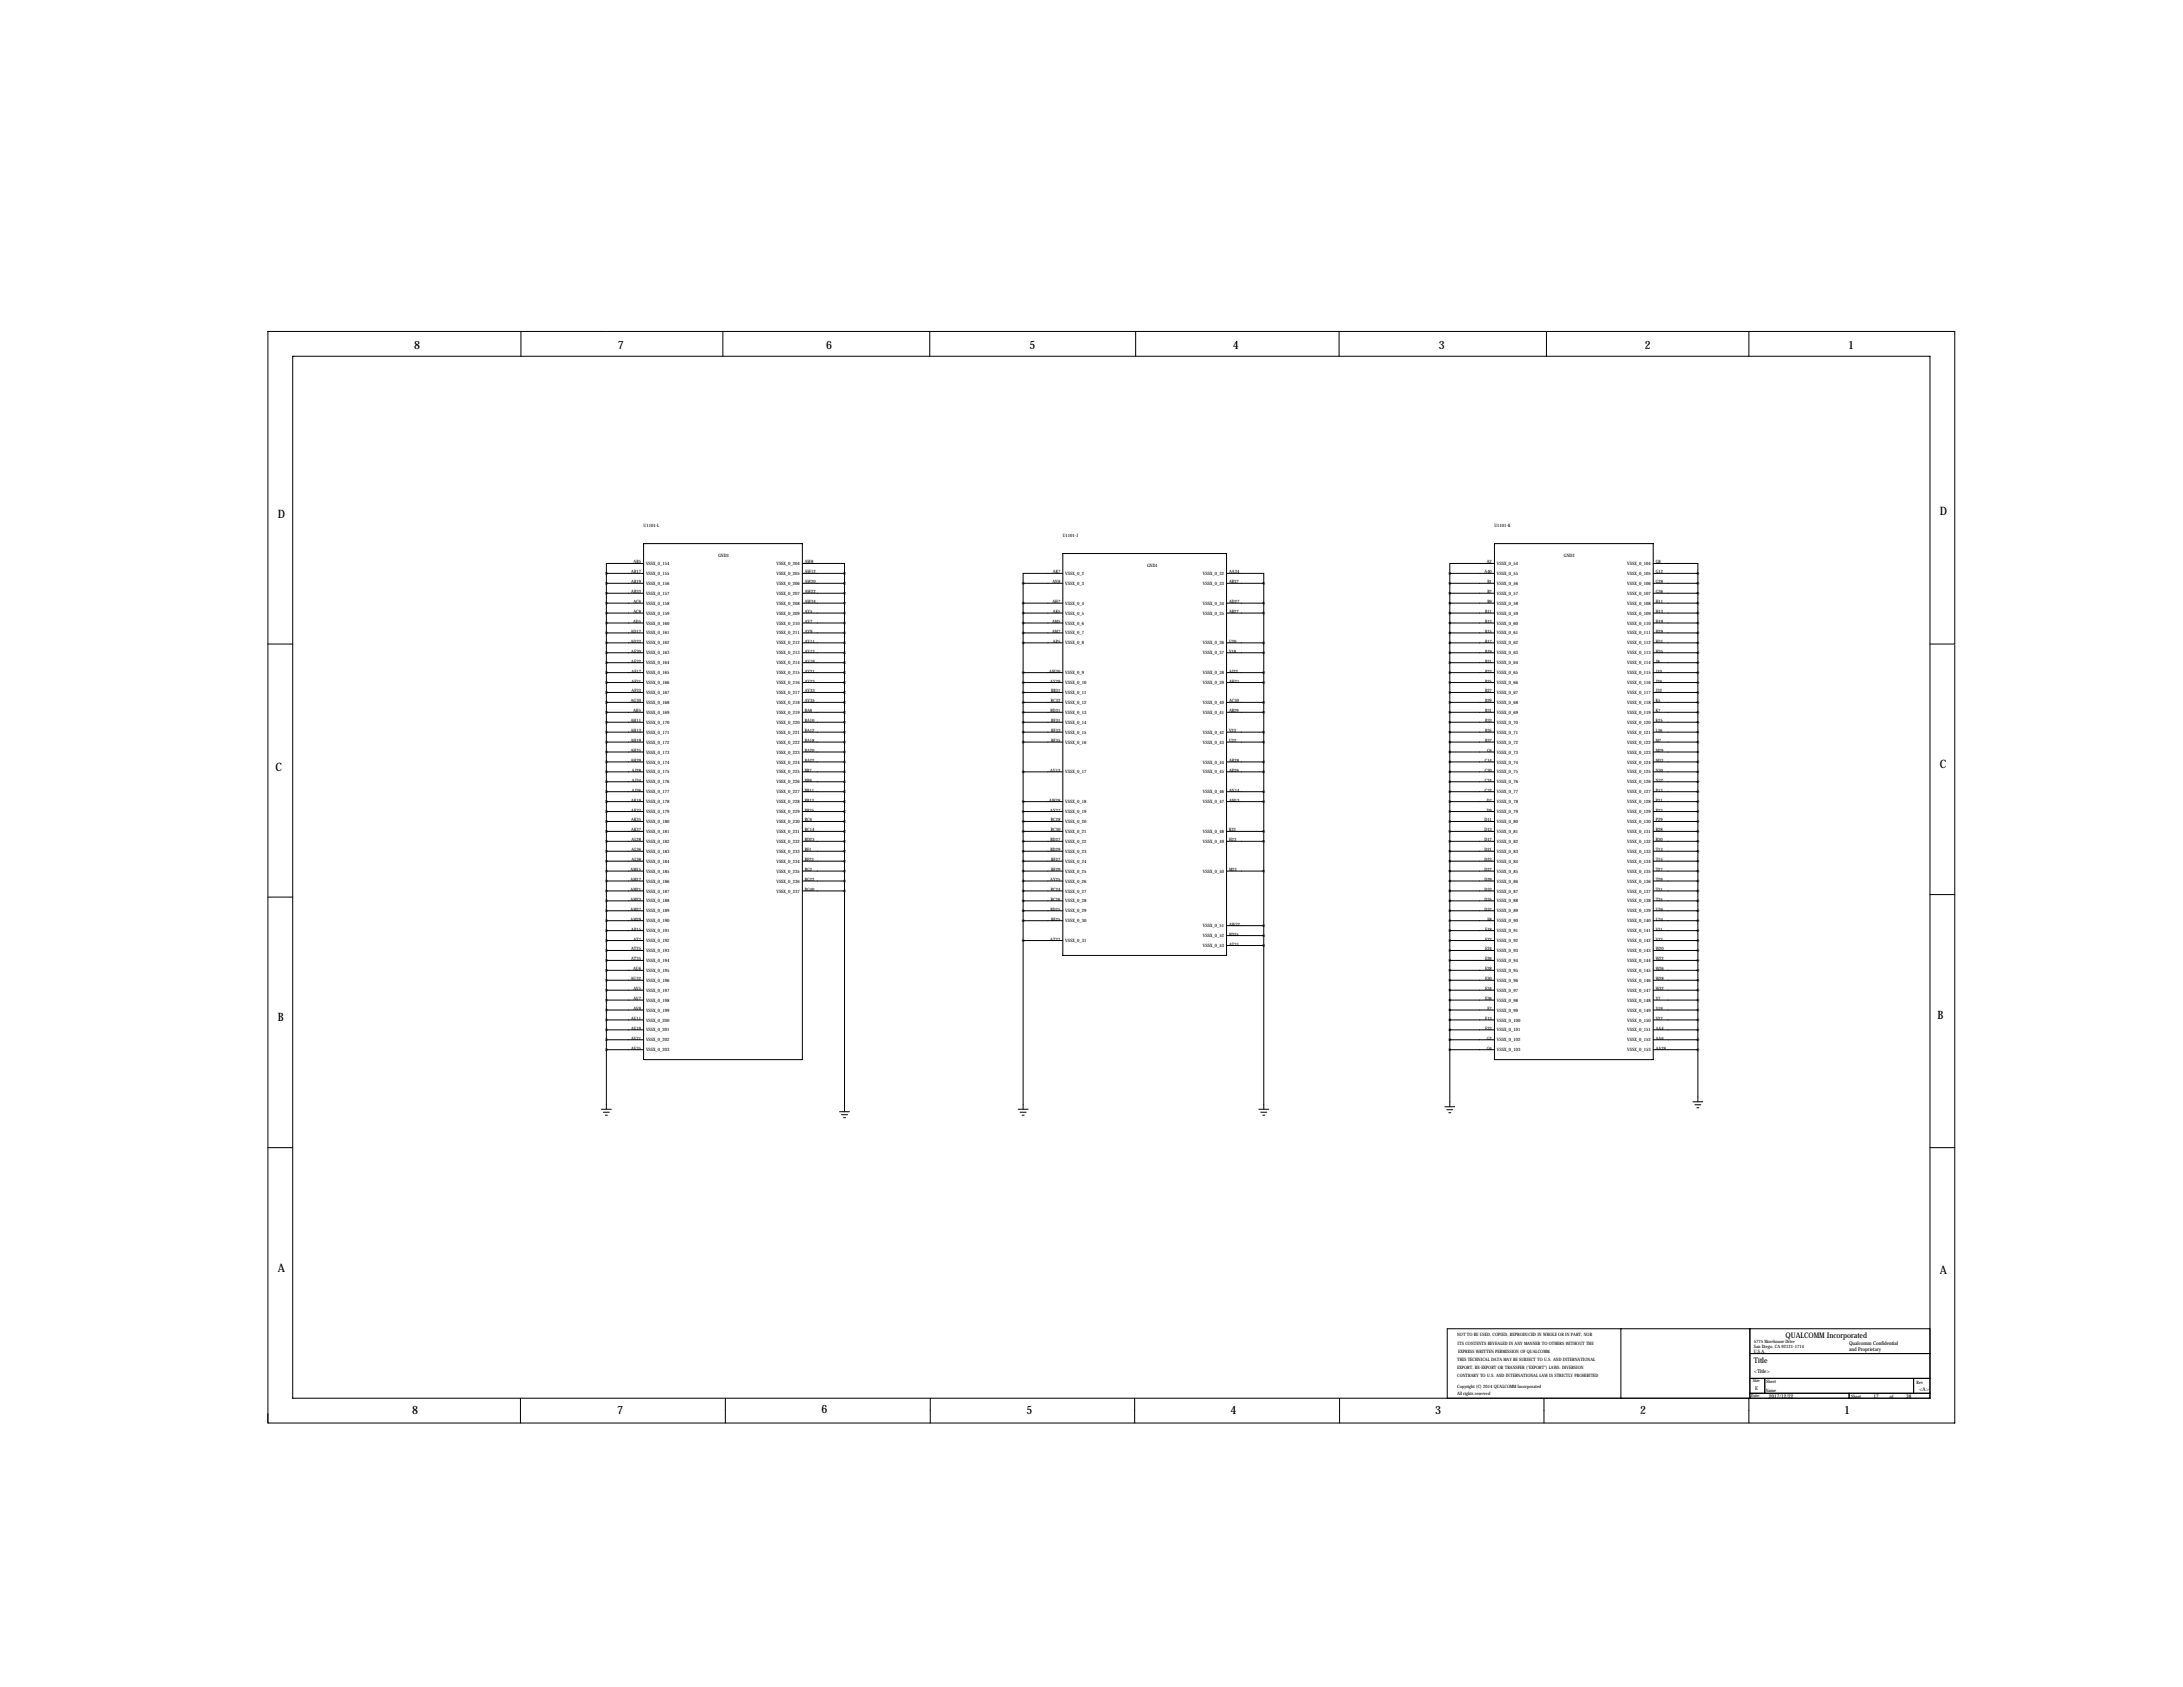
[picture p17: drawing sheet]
<svg xmlns="http://www.w3.org/2000/svg" width="1118mm" height="864mm" viewBox="0 0 1118 864" stroke-linecap="round" stroke-linejoin="round" font-family="sans-serif">
<defs><g id="words">
<g font-size="5.9">
<text x="212" y="179">8</text>
<text x="316" y="179">7</text>
<text x="423" y="179">6</text>
<text x="527" y="179">5</text>
<text x="631" y="179">4</text>
<text x="737" y="179">3</text>
<text x="842" y="179">2</text>
<text x="946" y="179">1</text>
<text x="993" y="264">D</text>
<text x="142" y="265">D</text>
<text x="141" y="394">C</text>
<text x="993" y="393">C</text>
<text x="992" y="521">B</text>
<text x="142" y="523">B</text>
<text x="142" y="651">A</text>
<text x="993" y="652">A</text>
<text x="211" y="724">8</text>
<text x="316" y="724">7</text>
<text x="421" y="723">6</text>
<text x="526" y="724">5</text>
<text x="630" y="724">4</text>
<text x="735" y="724">3</text>
<text x="840" y="724">2</text>
<text x="944" y="724">1</text>
</g>
<g font-size="4">
<text x="914" y="685">QUALCOMM Incorporated</text>
<text x="898" y="698">Title</text>
</g>
<g font-size="2.6">
<text x="947" y="688">Qualcomm Confidential</text>
<text x="947" y="691">and Proprietary</text>
<text x="898" y="703">&lt;Title&gt;</text>
<text x="899" y="712">E</text>
<text x="982" y="712">&lt;A&gt;</text>
<text x="906" y="716">2017/12/22</text>
<text x="959" y="716">17</text>
<text x="976" y="716">38</text>
</g>
<g font-size="2.3">
<text x="329" y="270">U1101-L</text>
<text x="765" y="270">U1101-K</text>
<text x="544" y="275">U1101-J</text>
<text x="368" y="285">GND3</text>
<text x="801" y="285">GND2</text>
<text x="323" y="294">AB17</text>
<text x="324" y="288">AB5</text>
<text x="331" y="289">VSSX_0_154</text>
<text x="398" y="289">VSSX_0_204</text>
<text x="412" y="288">AW</text>
<text x="412" y="294">AW</text>
<text x="415" y="288">8</text>
<text x="415" y="294">12</text>
<text x="539" y="294">AK7</text>
<text x="587" y="290">GND1</text>
<text x="629" y="294">AA34</text>
<text x="760" y="294">A40</text>
<text x="761" y="288">A2</text>
<text x="766" y="289">VSSX_0_54</text>
<text x="833" y="289">VSSX_0_104</text>
<text x="848" y="288">G8</text>
<text x="848" y="294">G12</text>
<text x="323" y="299">AB19</text>
<text x="331" y="294">VSSX_0_155</text>
<text x="331" y="299">VSSX_0_156</text>
<text x="398" y="294">VSSX_0_205</text>
<text x="398" y="299">VSSX_0_206</text>
<text x="412" y="299">AW</text>
<text x="415" y="299">20</text>
<text x="539" y="299">AN8</text>
<text x="545" y="294">VSSX_0_2</text>
<text x="545" y="299">VSSX_0_3</text>
<text x="616" y="294">VSSX_0_32</text>
<text x="616" y="299">VSSX_0_33</text>
<text x="629" y="299">AB37</text>
<text x="761" y="299">B1</text>
<text x="766" y="294">VSSX_0_55</text>
<text x="766" y="299">VSSX_0_56</text>
<text x="833" y="294">VSSX_0_105</text>
<text x="833" y="299">VSSX_0_106</text>
<text x="848" y="299">G28</text>
<text x="323" y="304">AB33</text>
<text x="331" y="304">VSSX_0_157</text>
<text x="398" y="304">VSSX_0_207</text>
<text x="412" y="304">AW</text>
<text x="415" y="304">22</text>
<text x="761" y="304">B7</text>
<text x="766" y="304">VSSX_0_57</text>
<text x="833" y="304">VSSX_0_107</text>
<text x="848" y="304">G36</text>
<text x="324" y="309">AC6</text>
<text x="331" y="310">VSSX_0_158</text>
<text x="398" y="310">VSSX_0_208</text>
<text x="412" y="309">AW</text>
<text x="415" y="309">34</text>
<text x="539" y="309">AH7</text>
<text x="545" y="310">VSSX_0_4</text>
<text x="616" y="310">VSSX_0_34</text>
<text x="629" y="309">AD27</text>
<text x="761" y="309">B9</text>
<text x="766" y="310">VSSX_0_58</text>
<text x="833" y="310">VSSX_0_108</text>
<text x="848" y="309">H11</text>
<text x="324" y="314">AC8</text>
<text x="331" y="315">VSSX_0_159</text>
<text x="398" y="315">VSSX_0_209</text>
<text x="412" y="314">AY5</text>
<text x="539" y="314">AK5</text>
<text x="545" y="315">VSSX_0_5</text>
<text x="616" y="315">VSSX_0_35</text>
<text x="629" y="314">AB27</text>
<text x="760" y="314">B11</text>
<text x="766" y="315">VSSX_0_59</text>
<text x="833" y="315">VSSX_0_109</text>
<text x="848" y="314">H13</text>
<text x="324" y="319">AD5</text>
<text x="331" y="320">VSSX_0_160</text>
<text x="398" y="320">VSSX_0_210</text>
<text x="412" y="319">AY7</text>
<text x="539" y="319">AM5</text>
<text x="545" y="320">VSSX_0_6</text>
<text x="760" y="319">B13</text>
<text x="766" y="320">VSSX_0_60</text>
<text x="833" y="320">VSSX_0_110</text>
<text x="848" y="319">H19</text>
<text x="323" y="324">AD17</text>
<text x="323" y="329">AD33</text>
<text x="331" y="325">VSSX_0_161</text>
<text x="331" y="330">VSSX_0_162</text>
<text x="398" y="325">VSSX_0_211</text>
<text x="398" y="330">VSSX_0_212</text>
<text x="412" y="324">AY9</text>
<text x="412" y="329">AY11</text>
<text x="539" y="324">AM7</text>
<text x="539" y="329">AP5</text>
<text x="545" y="325">VSSX_0_7</text>
<text x="545" y="330">VSSX_0_8</text>
<text x="616" y="330">VSSX_0_36</text>
<text x="629" y="329">U20</text>
<text x="760" y="324">B15</text>
<text x="760" y="329">B17</text>
<text x="766" y="325">VSSX_0_61</text>
<text x="766" y="330">VSSX_0_62</text>
<text x="833" y="325">VSSX_0_111</text>
<text x="833" y="330">VSSX_0_112</text>
<text x="848" y="324">H29</text>
<text x="848" y="329">H31</text>
<text x="323" y="334">AE30</text>
<text x="331" y="335">VSSX_0_163</text>
<text x="398" y="335">VSSX_0_213</text>
<text x="412" y="334">AY13</text>
<text x="616" y="335">VSSX_0_37</text>
<text x="629" y="334">V19</text>
<text x="760" y="334">B19</text>
<text x="766" y="335">VSSX_0_63</text>
<text x="833" y="335">VSSX_0_113</text>
<text x="848" y="334">H35</text>
<text x="323" y="339">AE32</text>
<text x="331" y="340">VSSX_0_164</text>
<text x="398" y="340">VSSX_0_214</text>
<text x="412" y="339">AY19</text>
<text x="760" y="339">B21</text>
<text x="766" y="340">VSSX_0_64</text>
<text x="833" y="340">VSSX_0_114</text>
<text x="848" y="339">J8</text>
<text x="323" y="344">AF17</text>
<text x="331" y="345">VSSX_0_165</text>
<text x="398" y="345">VSSX_0_215</text>
<text x="412" y="344">AY21</text>
<text x="537" y="344">AW</text>
<text x="540" y="344">30</text>
<text x="545" y="345">VSSX_0_9</text>
<text x="616" y="345">VSSX_0_38</text>
<text x="629" y="344">AJ22</text>
<text x="760" y="344">B23</text>
<text x="766" y="345">VSSX_0_65</text>
<text x="833" y="345">VSSX_0_115</text>
<text x="848" y="344">J10</text>
<text x="323" y="349">AF31</text>
<text x="331" y="350">VSSX_0_166</text>
<text x="398" y="350">VSSX_0_216</text>
<text x="412" y="349">AY23</text>
<text x="538" y="349">AY29</text>
<text x="545" y="350">VSSX_0_10</text>
<text x="616" y="350">VSSX_0_39</text>
<text x="629" y="349">AH21</text>
<text x="760" y="349">B25</text>
<text x="766" y="350">VSSX_0_66</text>
<text x="833" y="350">VSSX_0_116</text>
<text x="848" y="349">J26</text>
<text x="323" y="360">AG30</text>
<text x="323" y="354">AF33</text>
<text x="331" y="355">VSSX_0_167</text>
<text x="398" y="355">VSSX_0_217</text>
<text x="412" y="354">AY33</text>
<text x="412" y="360">AY35</text>
<text x="538" y="360">BC32</text>
<text x="538" y="354">BB31</text>
<text x="545" y="355">VSSX_0_11</text>
<text x="629" y="360">AC30</text>
<text x="760" y="354">B27</text>
<text x="760" y="360">B29</text>
<text x="766" y="355">VSSX_0_67</text>
<text x="833" y="355">VSSX_0_117</text>
<text x="848" y="354">J32</text>
<text x="848" y="360">K5</text>
<text x="324" y="365">AH5</text>
<text x="331" y="360">VSSX_0_168</text>
<text x="331" y="365">VSSX_0_169</text>
<text x="398" y="360">VSSX_0_218</text>
<text x="398" y="365">VSSX_0_219</text>
<text x="412" y="365">BA8</text>
<text x="538" y="365">BD31</text>
<text x="545" y="360">VSSX_0_12</text>
<text x="545" y="365">VSSX_0_13</text>
<text x="616" y="360">VSSX_0_40</text>
<text x="616" y="365">VSSX_0_41</text>
<text x="629" y="365">AB29</text>
<text x="760" y="365">B31</text>
<text x="766" y="360">VSSX_0_68</text>
<text x="766" y="365">VSSX_0_69</text>
<text x="833" y="360">VSSX_0_118</text>
<text x="833" y="365">VSSX_0_119</text>
<text x="848" y="365">K7</text>
<text x="323" y="370">AH11</text>
<text x="331" y="371">VSSX_0_170</text>
<text x="398" y="371">VSSX_0_220</text>
<text x="412" y="370">BA10</text>
<text x="538" y="370">BF31</text>
<text x="545" y="371">VSSX_0_14</text>
<text x="760" y="370">B33</text>
<text x="766" y="371">VSSX_0_70</text>
<text x="833" y="371">VSSX_0_120</text>
<text x="848" y="370">K25</text>
<text x="323" y="375">AH13</text>
<text x="331" y="376">VSSX_0_171</text>
<text x="398" y="376">VSSX_0_221</text>
<text x="412" y="375">BA12</text>
<text x="538" y="375">BF33</text>
<text x="545" y="376">VSSX_0_15</text>
<text x="616" y="376">VSSX_0_42</text>
<text x="629" y="375">V23</text>
<text x="760" y="375">B35</text>
<text x="766" y="376">VSSX_0_71</text>
<text x="833" y="376">VSSX_0_121</text>
<text x="848" y="375">L36</text>
<text x="323" y="380">AH19</text>
<text x="331" y="381">VSSX_0_172</text>
<text x="398" y="381">VSSX_0_222</text>
<text x="412" y="380">BA18</text>
<text x="538" y="380">BF35</text>
<text x="545" y="381">VSSX_0_16</text>
<text x="616" y="381">VSSX_0_43</text>
<text x="629" y="380">U22</text>
<text x="760" y="380">B37</text>
<text x="766" y="381">VSSX_0_72</text>
<text x="833" y="381">VSSX_0_122</text>
<text x="848" y="380">M7</text>
<text x="323" y="385">AH25</text>
<text x="331" y="386">VSSX_0_173</text>
<text x="398" y="386">VSSX_0_223</text>
<text x="412" y="385">BA20</text>
<text x="761" y="385">C6</text>
<text x="766" y="386">VSSX_0_73</text>
<text x="833" y="386">VSSX_0_123</text>
<text x="848" y="385">M29</text>
<text x="323" y="390">AH29</text>
<text x="323" y="395">AJ28</text>
<text x="331" y="391">VSSX_0_174</text>
<text x="331" y="396">VSSX_0_175</text>
<text x="398" y="391">VSSX_0_224</text>
<text x="398" y="396">VSSX_0_225</text>
<text x="412" y="390">BA22</text>
<text x="412" y="395">BB7</text>
<text x="538" y="395">AV13</text>
<text x="545" y="396">VSSX_0_17</text>
<text x="616" y="391">VSSX_0_44</text>
<text x="616" y="396">VSSX_0_45</text>
<text x="629" y="390">AR28</text>
<text x="629" y="395">AP29</text>
<text x="760" y="390">C14</text>
<text x="760" y="395">C20</text>
<text x="766" y="391">VSSX_0_74</text>
<text x="766" y="396">VSSX_0_75</text>
<text x="833" y="391">VSSX_0_124</text>
<text x="833" y="396">VSSX_0_125</text>
<text x="848" y="390">M33</text>
<text x="848" y="395">N30</text>
<text x="323" y="400">AJ34</text>
<text x="331" y="401">VSSX_0_176</text>
<text x="398" y="401">VSSX_0_226</text>
<text x="412" y="400">BB9</text>
<text x="760" y="400">C24</text>
<text x="766" y="401">VSSX_0_76</text>
<text x="833" y="401">VSSX_0_126</text>
<text x="848" y="400">N32</text>
<text x="323" y="405">AJ36</text>
<text x="331" y="406">VSSX_0_177</text>
<text x="398" y="406">VSSX_0_227</text>
<text x="412" y="405">BB11</text>
<text x="616" y="406">VSSX_0_46</text>
<text x="629" y="405">AN14</text>
<text x="760" y="405">C32</text>
<text x="766" y="406">VSSX_0_77</text>
<text x="833" y="406">VSSX_0_127</text>
<text x="848" y="405">P13</text>
<text x="323" y="410">AK19</text>
<text x="331" y="411">VSSX_0_178</text>
<text x="398" y="411">VSSX_0_228</text>
<text x="412" y="410">BB13</text>
<text x="537" y="410">AW</text>
<text x="540" y="410">28</text>
<text x="545" y="411">VSSX_0_18</text>
<text x="616" y="411">VSSX_0_47</text>
<text x="629" y="410">AM13</text>
<text x="761" y="410">D7</text>
<text x="766" y="411">VSSX_0_78</text>
<text x="833" y="411">VSSX_0_128</text>
<text x="848" y="410">P21</text>
<text x="323" y="415">AK33</text>
<text x="331" y="416">VSSX_0_179</text>
<text x="398" y="416">VSSX_0_229</text>
<text x="412" y="415">BB35</text>
<text x="538" y="415">AY27</text>
<text x="545" y="416">VSSX_0_19</text>
<text x="761" y="415">D9</text>
<text x="766" y="416">VSSX_0_79</text>
<text x="833" y="416">VSSX_0_129</text>
<text x="848" y="415">P23</text>
<text x="323" y="421">AK35</text>
<text x="323" y="426">AK37</text>
<text x="331" y="421">VSSX_0_180</text>
<text x="398" y="421">VSSX_0_230</text>
<text x="412" y="421">BC6</text>
<text x="412" y="426">BC14</text>
<text x="538" y="421">BC28</text>
<text x="538" y="426">BC30</text>
<text x="545" y="421">VSSX_0_20</text>
<text x="629" y="426">K23</text>
<text x="760" y="421">D11</text>
<text x="760" y="426">D13</text>
<text x="766" y="421">VSSX_0_80</text>
<text x="833" y="421">VSSX_0_130</text>
<text x="848" y="421">P29</text>
<text x="848" y="426">R28</text>
<text x="323" y="431">AL28</text>
<text x="331" y="426">VSSX_0_181</text>
<text x="331" y="431">VSSX_0_182</text>
<text x="398" y="426">VSSX_0_231</text>
<text x="398" y="431">VSSX_0_232</text>
<text x="412" y="431">BD23</text>
<text x="538" y="431">BD27</text>
<text x="545" y="426">VSSX_0_21</text>
<text x="545" y="431">VSSX_0_22</text>
<text x="616" y="426">VSSX_0_48</text>
<text x="616" y="431">VSSX_0_49</text>
<text x="629" y="431">H23</text>
<text x="760" y="431">D17</text>
<text x="766" y="426">VSSX_0_81</text>
<text x="766" y="431">VSSX_0_82</text>
<text x="833" y="426">VSSX_0_131</text>
<text x="833" y="431">VSSX_0_132</text>
<text x="848" y="431">R30</text>
<text x="323" y="436">AL36</text>
<text x="331" y="437">VSSX_0_183</text>
<text x="398" y="437">VSSX_0_233</text>
<text x="412" y="436">BF1</text>
<text x="538" y="436">BD29</text>
<text x="545" y="437">VSSX_0_23</text>
<text x="760" y="436">D21</text>
<text x="766" y="437">VSSX_0_83</text>
<text x="833" y="437">VSSX_0_133</text>
<text x="848" y="436">T13</text>
<text x="323" y="441">AL38</text>
<text x="331" y="442">VSSX_0_184</text>
<text x="398" y="442">VSSX_0_234</text>
<text x="412" y="441">BF23</text>
<text x="538" y="441">BF27</text>
<text x="545" y="442">VSSX_0_24</text>
<text x="760" y="441">D23</text>
<text x="766" y="442">VSSX_0_84</text>
<text x="833" y="442">VSSX_0_134</text>
<text x="848" y="441">T15</text>
<text x="323" y="446">AM15</text>
<text x="331" y="447">VSSX_0_185</text>
<text x="398" y="447">VSSX_0_235</text>
<text x="412" y="446">BG2</text>
<text x="538" y="446">BF29</text>
<text x="545" y="447">VSSX_0_25</text>
<text x="616" y="447">VSSX_0_50</text>
<text x="629" y="446">M23</text>
<text x="760" y="446">D27</text>
<text x="766" y="447">VSSX_0_85</text>
<text x="833" y="447">VSSX_0_135</text>
<text x="848" y="446">T27</text>
<text x="323" y="451">AM17</text>
<text x="331" y="452">VSSX_0_186</text>
<text x="398" y="452">VSSX_0_236</text>
<text x="412" y="451">BG22</text>
<text x="538" y="451">AY25</text>
<text x="545" y="452">VSSX_0_26</text>
<text x="760" y="451">D29</text>
<text x="766" y="452">VSSX_0_86</text>
<text x="833" y="452">VSSX_0_136</text>
<text x="848" y="451">T29</text>
<text x="323" y="456">AM21</text>
<text x="323" y="461">AM23</text>
<text x="331" y="457">VSSX_0_187</text>
<text x="331" y="462">VSSX_0_188</text>
<text x="398" y="457">VSSX_0_237</text>
<text x="412" y="456">BG40</text>
<text x="538" y="456">BC24</text>
<text x="538" y="461">BC26</text>
<text x="545" y="457">VSSX_0_27</text>
<text x="545" y="462">VSSX_0_28</text>
<text x="760" y="456">D33</text>
<text x="760" y="461">D35</text>
<text x="766" y="457">VSSX_0_87</text>
<text x="766" y="462">VSSX_0_88</text>
<text x="833" y="457">VSSX_0_137</text>
<text x="833" y="462">VSSX_0_138</text>
<text x="848" y="456">T31</text>
<text x="848" y="461">T35</text>
<text x="323" y="466">AM27</text>
<text x="331" y="467">VSSX_0_189</text>
<text x="538" y="466">BD25</text>
<text x="545" y="467">VSSX_0_29</text>
<text x="760" y="466">D37</text>
<text x="766" y="467">VSSX_0_89</text>
<text x="833" y="467">VSSX_0_139</text>
<text x="848" y="466">U26</text>
<text x="323" y="471">AM29</text>
<text x="331" y="472">VSSX_0_190</text>
<text x="538" y="471">BF25</text>
<text x="545" y="472">VSSX_0_30</text>
<text x="629" y="474">AW</text>
<text x="633" y="474">32</text>
<text x="761" y="471">E8</text>
<text x="766" y="472">VSSX_0_90</text>
<text x="833" y="472">VSSX_0_140</text>
<text x="848" y="471">U34</text>
<text x="323" y="476">AP15</text>
<text x="331" y="477">VSSX_0_191</text>
<text x="616" y="480">VSSX_0_52</text>
<text x="616" y="475">VSSX_0_51</text>
<text x="629" y="479">BD35</text>
<text x="760" y="476">E18</text>
<text x="766" y="477">VSSX_0_91</text>
<text x="833" y="477">VSSX_0_141</text>
<text x="848" y="476">V31</text>
<text x="324" y="481">AT7</text>
<text x="331" y="482">VSSX_0_192</text>
<text x="538" y="481">AT27</text>
<text x="545" y="482">VSSX_0_31</text>
<text x="616" y="485">VSSX_0_53</text>
<text x="629" y="484">AT31</text>
<text x="760" y="481">E22</text>
<text x="766" y="482">VSSX_0_92</text>
<text x="833" y="482">VSSX_0_142</text>
<text x="848" y="481">V33</text>
<text x="323" y="487">AT25</text>
<text x="323" y="492">AT35</text>
<text x="331" y="487">VSSX_0_193</text>
<text x="760" y="487">E24</text>
<text x="760" y="492">E26</text>
<text x="766" y="487">VSSX_0_93</text>
<text x="833" y="487">VSSX_0_143</text>
<text x="848" y="487">W</text>
<text x="848" y="492">W</text>
<text x="849" y="487">20</text>
<text x="849" y="492">22</text>
<text x="324" y="497">AU6</text>
<text x="331" y="492">VSSX_0_194</text>
<text x="331" y="498">VSSX_0_195</text>
<text x="760" y="497">E28</text>
<text x="766" y="492">VSSX_0_94</text>
<text x="766" y="498">VSSX_0_95</text>
<text x="833" y="492">VSSX_0_144</text>
<text x="833" y="498">VSSX_0_145</text>
<text x="848" y="497">W</text>
<text x="849" y="497">26</text>
<text x="323" y="502">AU32</text>
<text x="331" y="503">VSSX_0_196</text>
<text x="760" y="502">E30</text>
<text x="766" y="503">VSSX_0_96</text>
<text x="833" y="503">VSSX_0_146</text>
<text x="848" y="502">W</text>
<text x="849" y="502">28</text>
<text x="324" y="507">AV5</text>
<text x="331" y="508">VSSX_0_197</text>
<text x="760" y="507">E34</text>
<text x="766" y="508">VSSX_0_97</text>
<text x="833" y="508">VSSX_0_147</text>
<text x="848" y="507">W</text>
<text x="849" y="507">32</text>
<text x="324" y="512">AV7</text>
<text x="331" y="513">VSSX_0_198</text>
<text x="760" y="512">E36</text>
<text x="766" y="513">VSSX_0_98</text>
<text x="833" y="513">VSSX_0_148</text>
<text x="848" y="512">Y7</text>
<text x="324" y="517">AV9</text>
<text x="331" y="518">VSSX_0_199</text>
<text x="762" y="517">F7</text>
<text x="766" y="518">VSSX_0_99</text>
<text x="833" y="518">VSSX_0_149</text>
<text x="848" y="517">Y19</text>
<text x="323" y="522">AV11</text>
<text x="323" y="527">AV19</text>
<text x="331" y="523">VSSX_0_200</text>
<text x="760" y="522">F13</text>
<text x="760" y="527">F23</text>
<text x="766" y="523">VSSX_0_100</text>
<text x="833" y="523">VSSX_0_150</text>
<text x="848" y="522">Y27</text>
<text x="848" y="527">AA4</text>
<text x="323" y="532">AV21</text>
<text x="331" y="528">VSSX_0_201</text>
<text x="331" y="533">VSSX_0_202</text>
<text x="761" y="532">G2</text>
<text x="766" y="528">VSSX_0_101</text>
<text x="766" y="533">VSSX_0_102</text>
<text x="833" y="528">VSSX_0_151</text>
<text x="833" y="533">VSSX_0_152</text>
<text x="848" y="532">AA6</text>
<text x="323" y="537">AV35</text>
<text x="331" y="538">VSSX_0_203</text>
<text x="761" y="537">G6</text>
<text x="766" y="538">VSSX_0_103</text>
<text x="833" y="538">VSSX_0_153</text>
<text x="848" y="537">AA28</text>
<text x="746" y="684">NOT TO BE USED, COPIED, REPRODUCED IN W</text>
<text x="746" y="689">ITS CONTENTS REVEALED IN ANY MANNER TO OTHERS W</text>
<text x="792" y="684">HOLE OR IN PART, NOR</text>
<text x="803" y="689">ITHOUT THE</text>
<text x="898" y="688">5775 Morehouse Drive</text>
<text x="747" y="692">EXPRESS W</text>
<text x="757" y="692">RITTEN PERMISSION OF QUALCOMM.</text>
<text x="898" y="693">U.S.A.</text>
<text x="898" y="690">San Diego, CA 92121-1714</text>
<text x="746" y="696">THIS TECHNICAL DATA MAY BE SUBJECT TO U.S. AND INTERNATIONAL</text>
<text x="746" y="701">EXPORT, RE-EXPORT OR TRANSFER (&quot;EXPORT&quot;) LAW</text>
<text x="797" y="701">S. DIVERSION</text>
<text x="746" y="705">CONTRARY TO U.S. AND INTERNATIONAL LAWIS STRICTLY PROHIBITED</text>
<text x="897" y="708">Size</text>
<text x="904" y="708">Sheet</text>
<text x="746" y="710">Copyright (C) 2014 QUALCOMM Incorporated</text>
<text x="746" y="714">All rights reserved</text>
<text x="904" y="712">Name</text>
<text x="981" y="708">Rev</text>
<text x="896" y="715">Date:</text>
<text x="948" y="716">Sheet</text>
<text x="967" y="716">of</text>
</g>
</g></defs>
<g fill="none" stroke="#000" stroke-width=".51">
<path d="M267 170v12M310 170h-173v558h864v-398M310 170h691v160h-13M370 170v12M476 170v12M581 170v12M686 170v12M792 170v12M895 170v12M150 182h838v534h-838zM329 278h82v264h-82zM765 278h81v264h-81z"/>
<path d="M310 294h19M310 299h19M310 294v274M329 288h-19v6M411 288h21v6M411 294h21M411 299h21M432 294v275M524 299h20M524 299v269M544 294h-20v5M544 283h84v206h-84z"/>
<path d="M628 294h19v5M628 299h19M647 299v269M742 294h23M742 299h23M742 294v273M765 288h-23v6M846 288h23v6M846 294h23M846 299h23M869 294v270M310 309h19"/>
<path d="M310 314h19M310 319h19M310 304h19M411 309h21M411 314h21M411 319h21M411 304h21M524 309h20M524 314h20M524 319h20M628 309h19M628 314h19"/>
<path d="M742 309h23M742 314h23M742 319h23M742 304h23M846 309h23M846 314h23M846 319h23M846 304h23M137 330h13M310 324h19M310 329h19M310 334h19"/>
<path d="M310 339h19M411 324h21M411 329h21M411 334h21M411 339h21M524 324h20M524 329h20M628 329h19M628 334h19M742 324h23M742 329h23M742 334h23"/>
<path d="M742 339h23M846 324h23M846 329h23M846 334h23M846 339h23M310 344h19M310 349h19M310 354h19M310 360h19M411 344h21M411 349h21M411 354h21"/>
<path d="M411 360h21M524 344h20M524 349h20M524 354h20M524 360h20M628 344h19M628 349h19M628 360h19M742 344h23M742 349h23M742 354h23M742 360h23"/>
<path d="M846 344h23M846 349h23M846 354h23M846 360h23M310 365h19M310 370h19M310 375h19M310 380h19M411 365h21M411 370h21M411 375h21M411 380h21"/>
<path d="M524 365h20M524 370h20M524 375h20M524 380h20M628 365h19M628 375h19M628 380h19M742 365h23M742 370h23M742 375h23M742 380h23M846 365h23"/>
<path d="M846 370h23M846 375h23M846 380h23M310 395h19M310 390h19M310 385h19M411 395h21M411 390h21M411 385h21M524 395h20M628 395h19M628 390h19"/>
<path d="M742 395h23M742 390h23M742 385h23M846 395h23M846 390h23M846 385h23M310 410h19M310 415h19M310 405h19M310 400h19M411 410h21M411 415h21"/>
<path d="M411 405h21M411 400h21M524 410h20M524 415h20M628 410h19M628 405h19M742 410h23M742 415h23M742 405h23M742 400h23M846 410h23M846 415h23"/>
<path d="M846 405h23M846 400h23M310 421h19M310 426h19M310 431h19M310 436h19M411 421h21M411 426h21M411 431h21M411 436h21M524 421h20M524 426h20"/>
<path d="M524 431h20M524 436h20M628 426h19M628 431h19M742 421h23M742 426h23M742 431h23M742 436h23M846 421h23M846 426h23M846 431h23M846 436h23"/>
<path d="M137 459h13M310 446h19M310 451h19M310 456h19M310 441h19M411 446h21M411 451h21M411 456h21M411 441h21M524 446h20M524 451h20M524 456h20"/>
<path d="M524 441h20M628 446h19M742 446h23M742 451h23M742 456h23M742 441h23M846 446h23M846 451h23M846 456h23M846 441h23M988 458h13M310 461h19"/>
<path d="M310 466h19M310 471h19M310 476h19M524 461h20M524 466h20M524 471h20M628 479h19M628 474h19M742 461h23M742 466h23M742 471h23M742 476h23"/>
<path d="M846 461h23M846 466h23M846 471h23M846 476h23M310 481h19M310 487h19M310 492h19M310 497h19M524 481h20M628 484h19M742 481h23M742 487h23"/>
<path d="M742 492h23M742 497h23M846 481h23M846 487h23M846 492h23M846 497h23M310 502h19M310 507h19M310 512h19M310 517h19M742 502h23M742 507h23"/>
<path d="M742 512h23M742 517h23M846 502h23M846 507h23M846 512h23M846 517h23M310 522h19M310 527h19M310 532h19M310 537h19M742 522h23M742 527h23"/>
<path d="M742 532h23M742 537h23M846 522h23M846 527h23M846 532h23M846 537h23M308 568h5M309 569h3M310 571h1M430 569h5M431 571h3M432 572h1"/>
<path d="M521 568h5M522 569h3M523 571h1M644 568h6M645 569h4M646 571h1M740 567h5M741 568h3M742 570h1M867 564h5M868 566h3M869 567h1"/>
<path d="M137 588h13M988 588h13M830 680v36M896 680v36M896 693h92M988 680h-247v36M266 716v12M371 716v12M476 716v12M581 716v12M686 716v12M790 716v12"/>
<path d="M895 716v12M896 713h92M896 706h92M903 706v7M947 713v3M980 706v7"/>
</g>
<use href="#words"/>
</svg>
